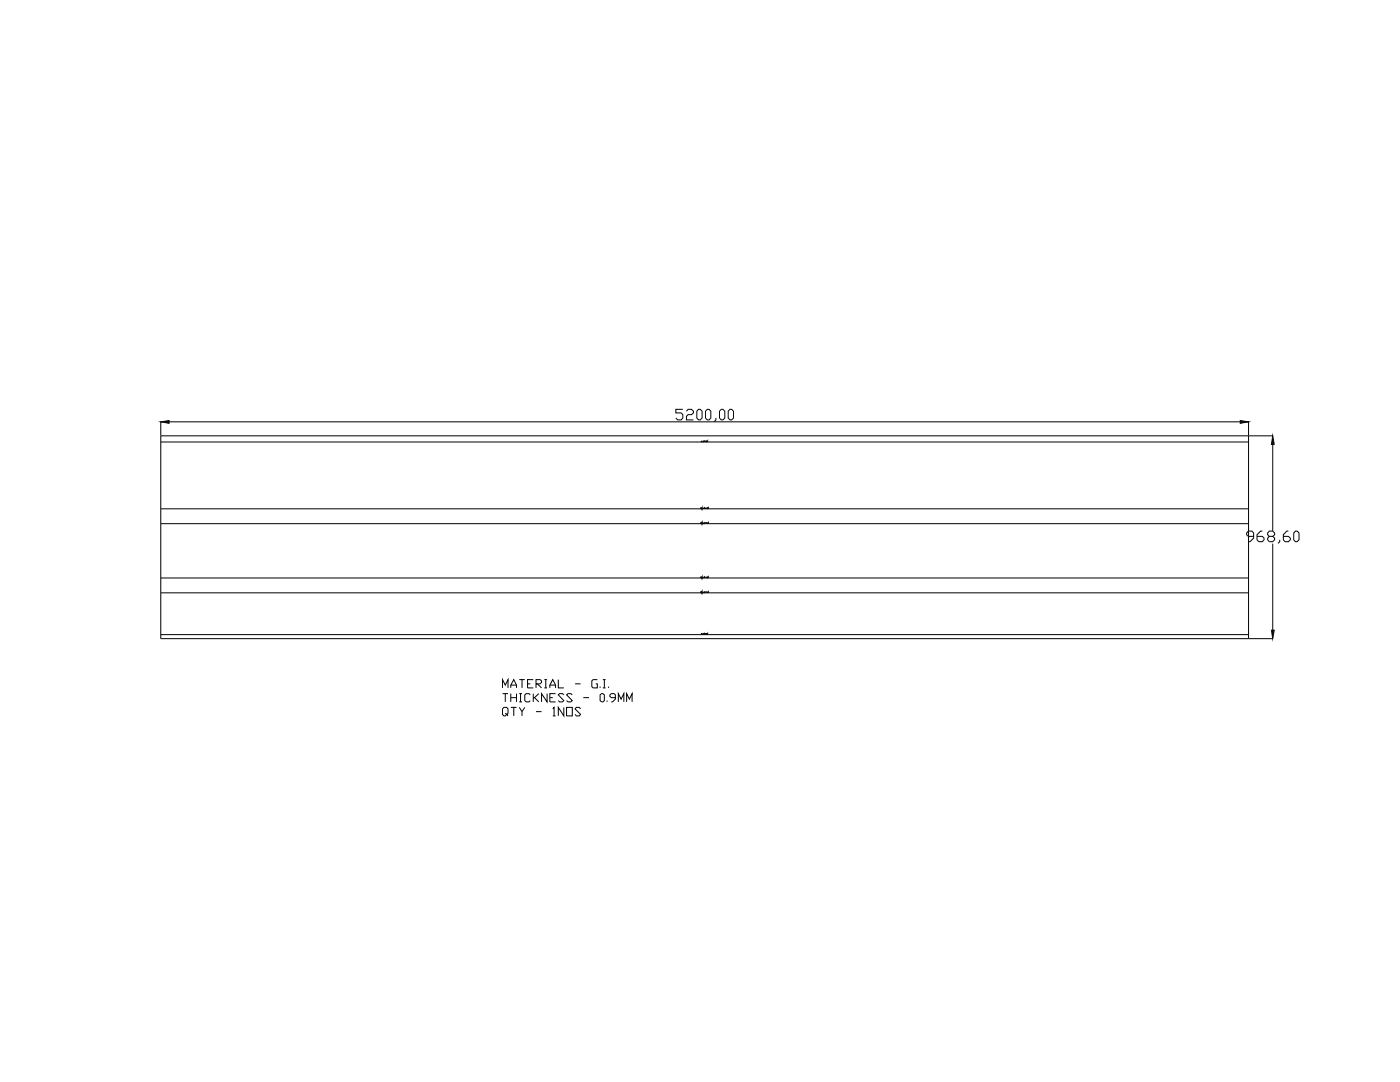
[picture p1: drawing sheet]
<svg xmlns="http://www.w3.org/2000/svg" width="279mm" height="216mm" viewBox="0 0 279 216" stroke-linecap="round" stroke-linejoin="round" font-family="sans-serif">
<!-- layer: 0 -->
<g fill="none" stroke="#000" stroke-width=".2">
<path d="M32.1 88.2h217.1M32.1 87h221.9M32.1 84.1v43.3h221.9M33.7 84.2h213.8M136.3 81.7h-1.4v.7h1l.4 .3v.7l-.4 .4h-.6l-.4-.4M137 82.1l.3-.4h.7l.4 .4v.3l-.4 .3h-.7l-.3 .4v.7h1.4M139.4 81.7h.3l.4 .4v1.3l-.4 .4h-.3l-.3-.4v-1.3zM140 88v.2v-.2M140 88.1v.1M140.4 88.1l-.1-.1v.2M140.5 88.2h.1M140.5 88.1h.1"/>
<path d="M140.8 88.1v-.1v.2M140.8 88.1v.1M141 88v.2zM141.1 88.2h.1M141.1 88v.2M141.1 81.7h.4l.4 .4v1.3l-.4 .4h-.4l-.3-.4v-1.3zM141.2 88.1v.1M142.9 83.4v.4l-.4 .3M143.9 81.7h.4l.4 .4v1.3l-.4 .4h-.4l-.3-.4v-1.3zM145.7 81.7h.3l.4 .4v1.3l-.4 .4h-.3l-.4-.4v-1.3zM249.2 84.1v43.3M254 88.7v17.2"/>
<path d="M32.1 118.3h217.1M32.1 115.3h217.1M32.1 104.5h217.1M32.1 101.5h217.1M139.8 118.1l.1 .2zM139.8 115.2l.1 .1zM139.8 104.3l.1 .2zM139.8 101.4l.1 .1zM139.9 118.1l.1 .2zM139.9 115.2l.1 .1zM139.9 104.3l.1 .2zM139.9 101.4l.1 .1z"/>
<path d="M140 118.1l.1 .2M140 115.2l.1 .1M140 104.3l.1 .2M140 101.4l.1 .1M140.1 118.1l.1 .2v-.2M140.1 115.2l.1 .1v-.1M140.1 104.3l.1 .2v-.2M140.1 101.4l.1 .1v-.1M140.4 104.4l.1-.1zM140.5 118.2v.1M140.5 115.2v.1M140.5 101.4v.1"/>
<path d="M140.6 118.1l-.1 .1M140.6 115.2l-.1 .1M140.6 104.3l-.1 .1M140.6 101.4l-.1 .1M140.6 118.1h.1M140.6 115.2h.1M140.6 104.3h.1M140.6 101.4h.1M140.9 118.2v.1M140.9 115.2v.1M140.9 104.4v.1M140.9 101.4v.1"/>
<path d="M140.9 118.2l.1 .1M140.9 115.2l.1 .1M140.9 104.4l.1 .1M140.9 101.4l.1 .1M141.1 118.1v.2zM141.1 115.2v.1zM141.1 104.3v.2zM141.1 101.4v.1zM141.2 115.3h.1M141.2 101.5h.1M141.2 104.4v.1M141.2 118.2v.1"/>
<path d="M141.2 118.1v.2M141.2 115.2v.1M141.2 104.3v.2M141.2 101.4v.1M141.4 118.2v.1M141.4 115.2v.1M141.4 104.4v.1M141.4 101.4v.1M250.2 107h-1.1l-.3-.3v-.3l.3-.4h.8l.3 .4v1l-.7 .7h-.4M251.9 106h-.3l-.7 .7v1l.3 .4h.7l.4-.4v-.3l-.4-.4h-1M253.3 107l-.3-.3v-.3l.3-.4h.7l.4 .4v.3l-.4 .3h-.7l-.3 .4v.3l.3 .4h.7l.4-.4v-.3l-.4-.4M254 108.5v17.2"/>
<path d="M255.4 107.7v.4l-.3 .3M257.1 106h-.3l-.7 .7v1l.4 .4h.6l.4-.4v-.3l-.4-.4h-1M258.5 106h.4l.3 .4v1.3l-.3 .4h-.4l-.3-.4v-1.3zM32.1 126.6h217.1M100.3 137.3v-1.7l.5 1.1 .6-1.1v1.7M100.3 138.4h1.1M100.8 138.4v1.7M101.9 137.3v-.6l.6-1.1 .6 1.1v.6M101.9 136.7h1.2M101.9 138.4v1.7M101.9 139.2h1.2M103.1 138.4v1.7"/>
<path d="M103.6 135.6h1.1M103.6 138.4h.6M103.9 138.4v1.7M104.2 135.6v1.7M105.3 136.5h.5M105.8 138.7l-.2-.3h-.6l-.3 .3v1.1l.3 .3h.6l.2-.3M106.4 135.6h-1.1v1.7h1.1M106.4 138.4v1.7M106.7 139.2l.8 .9M107 136.5h.8l.3-.3v-.3l-.3-.3h-.8v1.7M107.2 136.5l.9 .8M107.5 138.4l-.8 .8h-.3"/>
<path d="M108.6 135.6h.6M108.6 137.3h.6M108.9 135.6v1.7M109.2 138.4v1.7l-1.1-1.7v1.7M109.7 137.3v-.6l.6-1.1 .6 1.1v.6M109.7 136.7h1.2M109.7 139.2h.6M110.9 138.4h-1.2v1.7h1.2M111.4 135.6v1.7h1.1M112.5 138.7l-.2-.3h-.6l-.3 .3 1.1 1.1-.2 .3h-.6l-.3-.3M114.2 138.7l-.3-.3h-.5l-.3 .3 1.1 1.1-.3 .3h-.5l-.3-.3M114.8 136.5h1.1"/>
<path d="M116.4 139.2h1.2M119.2 135.6h-.8l-.3 .3v1.1l.3 .3h.8v-.8h-.3M119.8 138.7l.3-.3h.2l.3 .3v1.1l-.3 .3h-.2l-.3-.3zM119.8 137v.3M120.3 135.6h.6M120.3 137.3h.6M120.6 135.6v1.7M121.2 139.8v.3M121.5 137v.3M122.8 139.2h-.8l-.3-.2v-.3l.3-.3h.6l.2 .3v.8l-.5 .6h-.3M140 126.4v.2v-.2M140 126.5v.1"/>
<path d="M140.4 126.5l-.1-.1v.2M140.4 126.5l.1 .1zM140.5 126.5h.1M140.8 126.5v-.1v.2M140.8 126.5v.1M141 126.4v.2zM141.1 126.5v.1M141.1 126.4v.2M141.2 126.5v.1M100.8 142.3l.3 .3-.3 .2h-.3l-.2-.2v-1.2l.2-.2h.6l.3 .2v.9l-.3 .3 .3 .2M101.9 141.2h1.2M102.5 141.2v1.6"/>
<path d="M103.6 141.2l.6 .8v.8M103.6 140.1h.6M104.7 141.2l-.5 .8M107 142h1.1M110.3 141.4l.3-.2v1.6M110.3 142.8h.6M112.5 141.2v1.6l-1.1-1.6v1.6M113.1 141.2h1.1v1.6h-1.1zM115.9 141.4l-.3-.2h-.6l-.2 .2 1.1 1.2-.3 .2h-.6l-.2-.2M123.4 140.1v-1.7l.6 1.1 .5-1.1v1.7M125.1 140.1v-1.7l.5 1.1 .6-1.1v1.7"/>
</g>
<path d="M32.1 84.2l1.6-.3v.6zM247.5 83.9l1.7 .3-1.7 .3zM254 87l.3 1.7h-.6zM253.7 125.7h.6l-.3 1.7z" fill="#000" stroke="#000" stroke-width=".2"/>
</svg>
